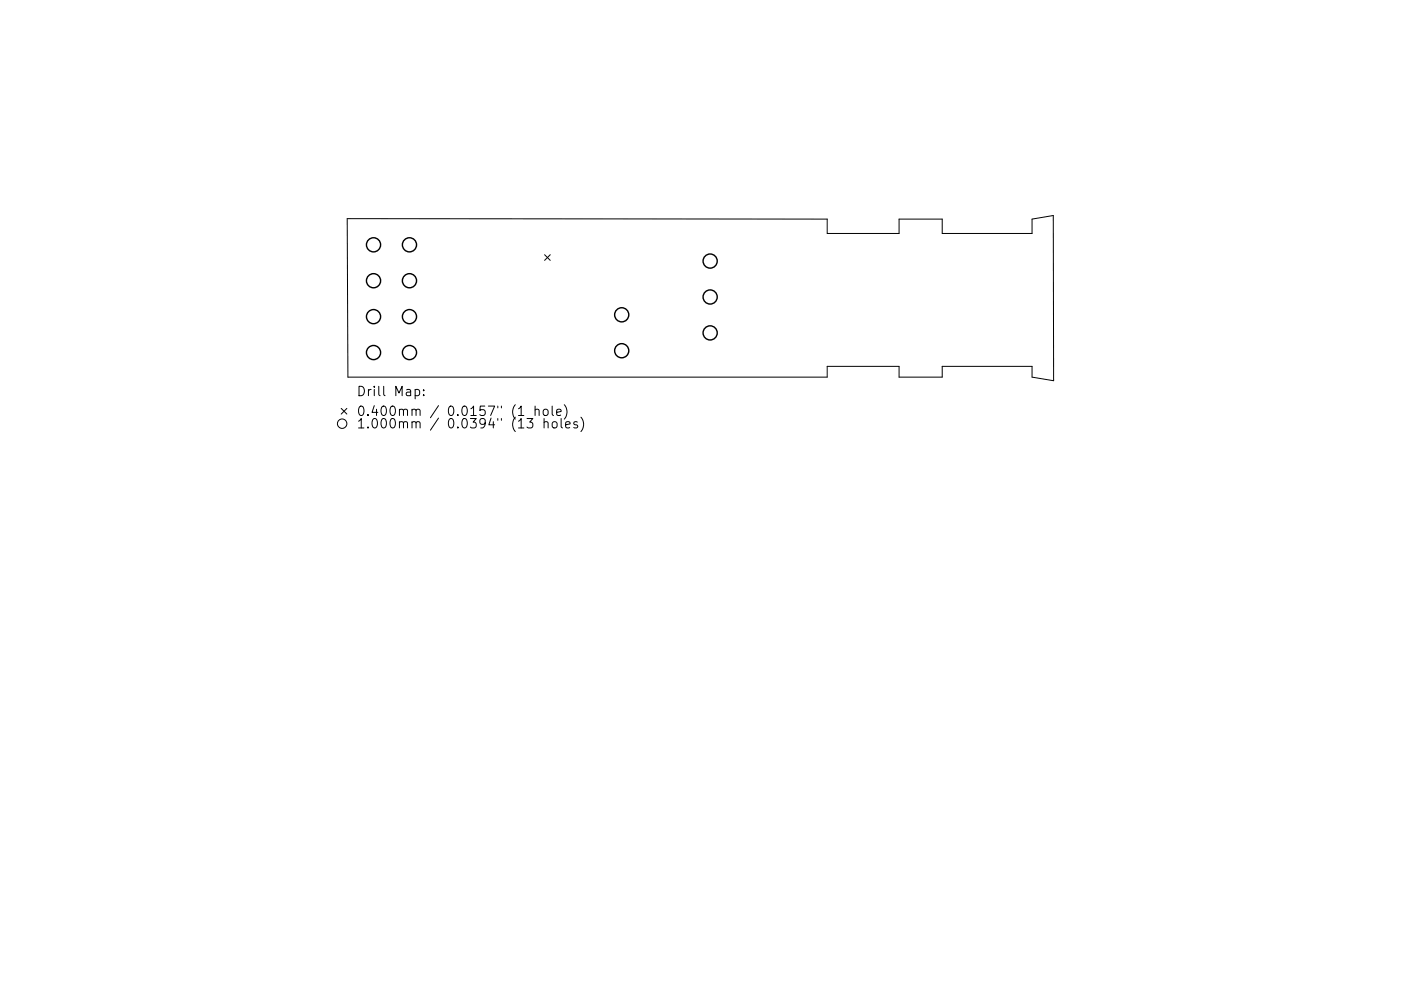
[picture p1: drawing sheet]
<svg xmlns="http://www.w3.org/2000/svg" width="297mm" height="210mm" viewBox="0 0 297 210" stroke-linecap="round" stroke-linejoin="round" font-family="sans-serif">
<defs><g id="words">
<g font-size="2.8">
<text x="75.5" y="84.1">Drill Map:</text>
<text x="75.5" y="88.3">0.400mm / 0.0157&quot; (1 hole)</text>
<text x="75.5" y="90.9">1.000mm / 0.0394&quot; (13 holes)</text>
</g>
</g></defs>
<g fill="none" stroke="#000" stroke-width=".21">
<path d="M73.6 46.4l101.8 .1v3h15.2v-3h9.2v3h19v-3l4.5-.8 .1 35.1-4.6-.8v-2.3h-19v2.3h-9.2v-2.3h-15.2v2.3h-101.6zM115.5 54l1.2 1.2M116.7 54l-1.2 1.2M72.3 86.7l1.2 1.2M73.5 86.7l-1.2 1.2M88 82.7l.6-.1 .4 .4v.6l-.2 .3h-.8M89.8 83.8v.2M89.8 82.7v.2M109.9 86.7l.6-.5v2M111.7 88.8h1.3l-.7 .8 .6 .1v.9l-.3 .2h-.6l-.3-.2M113.4 87a.5 .5 0 0 1 .9 .1v1.1M113.4 86.2v2"/>
<path d="M115.4 86.9a.54 .54 0 0 1 .8 .3v.6a.54 .54 0 0 1-.5 .4 .54 .54 0 0 1-.5-.4v-.6zM115.4 89.7l.2-.2 .5 .1 .1 1.2M115.4 88.8v2M117.1 86.2v1.7l.3 .3M117.2 89.7l.2-.2a.54 .54 0 0 1 .7 .3v.6a.54 .54 0 0 1-.5 .4 .54 .54 0 0 1-.5-.4zM118 87.5l1-.2-.1-.4-.6-.1-.3 .3 .1 1h.8M119 88.8v1.7l.3 .3M119.6 85.9a2.29 2.29 0 0 1 0 3M119.9 90.1l1-.2-.1-.3-.6-.1-.3 .2 .1 1h.8M122.4 89.6l-.5-.1-.3 .2 .1 .3 .7 .2v.5h-.8M123.2 88.5a2.29 2.29 0 0 1 0 3.1"/>
<circle cx="72.5" cy="89.9" r="1"/>
</g>
<g fill="none" stroke="#000" stroke-width=".3">
<circle cx="79.2" cy="51.9" r="1.5"/>
<circle cx="79.2" cy="59.6" r="1.5"/>
<circle cx="86.8" cy="51.9" r="1.5"/>
<circle cx="86.8" cy="59.6" r="1.5"/>
<circle cx="150.6" cy="55.4" r="1.5"/>
<circle cx="79.2" cy="67.2" r="1.5"/>
<circle cx="79.2" cy="74.8" r="1.5"/>
<circle cx="86.8" cy="67.2" r="1.5"/>
<circle cx="86.8" cy="74.8" r="1.5"/>
<circle cx="131.8" cy="66.8" r="1.5"/>
<circle cx="131.8" cy="74.4" r="1.5"/>
<circle cx="150.6" cy="70.6" r="1.5"/>
<circle cx="150.6" cy="63" r="1.5"/>
</g>
<use href="#words"/>
</svg>
